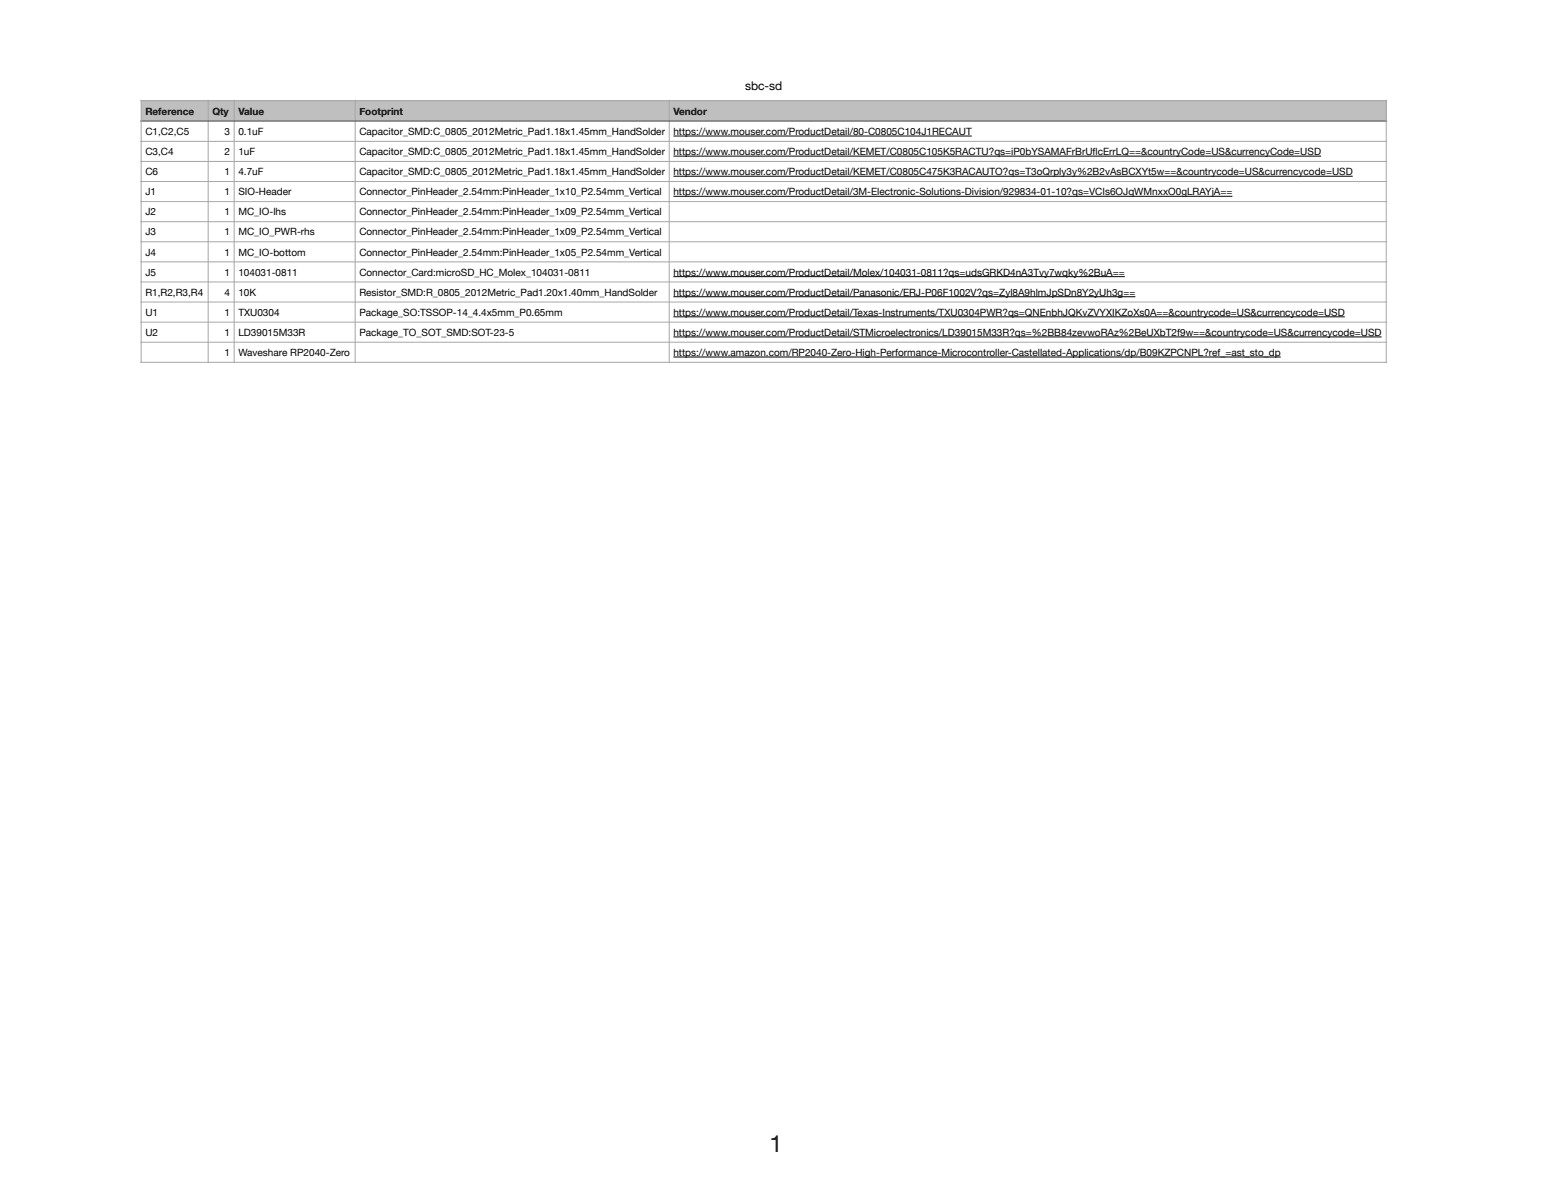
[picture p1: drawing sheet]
<svg xmlns="http://www.w3.org/2000/svg" width="279mm" height="216mm" viewBox="0 0 279 216" stroke-linecap="round" stroke-linejoin="round" font-family="sans-serif">
<defs><g id="words">
<text font-size="4.2" x="138.4" y="207.1">1</text>
<text font-size="2.2" x="134" y="16.1">sbc-sd</text>
<g font-size="1.8">
<text x="26.2" y="20.6">Reference</text>
<text x="38.2" y="20.6">Qty</text>
<text x="42.9" y="20.6">Value</text>
<text x="64.7" y="20.6">Footprint</text>
<text x="121.1" y="20.6">Vendor</text>
<text x="26.2" y="24.3">C1,C2,C5</text>
<text x="26.2" y="27.9">C3,C4</text>
<text x="40.4" y="24.3">3</text>
<text x="40.4" y="27.9">2</text>
<text x="42.9" y="24.3">0.1uF</text>
<text x="42.9" y="27.9">1uF</text>
<text x="64.7" y="24.3">Capacitor_SMD:C_0805_2012Metric_Pad1.18x1.45mm_HandSolder</text>
<text x="64.7" y="27.9">Capacitor_SMD:C_0805_2012Metric_Pad1.18x1.45mm_HandSolder</text>
<text x="121.1" y="24.3">https://www.mouser.com/ProductDetail/80-C0805C104J1RECAUT</text>
<text x="121.1" y="27.9">https://www.mouser.com/ProductDetail/KEMET/C0805C105K5RACTU?qs=iP0bYSAMAFrBrUfl cErrLQ==&amp;countryCode=US&amp;currencyCode=USD</text>
<text x="26.2" y="31.5">C6</text>
<text x="26.2" y="35.1">J1</text>
<text x="40.4" y="31.5">1</text>
<text x="40.4" y="35.1">1</text>
<text x="42.9" y="31.5">4.7uF</text>
<text x="42.9" y="35.1">SIO-Header</text>
<text x="64.7" y="31.5">Capacitor_SMD:C_0805_2012Metric_Pad1.18x1.45mm_HandSolder</text>
<text x="64.7" y="35.1">Connector_PinHeader_2.54mm:PinHeader_1x10_P2.54mm_Vertical</text>
<text x="121.1" y="31.5">https://www.mouser.com/ProductDetail/KEMET/C0805C475K3RACAUTO?qs=T3oQrply3y%2B2vAsBCXYt5w==&amp;countrycode=US&amp;currencycode=USD</text>
<text x="121.1" y="35.1">https://www.mouser.com/ProductDetail/3M-Electronic-Solutions-Division/929834-01-10?qs=VCIs6OJqWMnxxO0gLRAYjA==</text>
<text x="26.2" y="38.7">J2</text>
<text x="40.4" y="38.7">1</text>
<text x="42.9" y="38.7">MC_IO-lhs</text>
<text x="64.7" y="38.7">Connector_PinHeader_2.54mm:PinHeader_1x09_P2.54mm_Vertical</text>
<text x="26.2" y="42.3">J3</text>
<text x="26.2" y="45.9">J4</text>
<text x="40.4" y="42.3">1</text>
<text x="40.4" y="45.9">1</text>
<text x="42.9" y="42.3">MC_IO_PWR-rhs</text>
<text x="42.9" y="45.9">MC_IO-bottom</text>
<text x="64.7" y="42.3">Connector_PinHeader_2.54mm:PinHeader_1x09_P2.54mm_Vertical</text>
<text x="64.7" y="45.9">Connector_PinHeader_2.54mm:PinHeader_1x05_P2.54mm_Vertical</text>
<text x="26.2" y="49.6">J5</text>
<text x="26.2" y="53.2">R1,R2,R3,R4</text>
<text x="40.4" y="49.6">1</text>
<text x="40.4" y="53.2">4</text>
<text x="42.9" y="49.6">104031-0811</text>
<text x="42.9" y="53.2">10K</text>
<text x="64.7" y="49.6">Connector_Card:microSD_HC_Molex_104031-0811</text>
<text x="64.7" y="53.2">Resistor_SMD:R_0805_2012Metric_Pad1.20x1.40mm_HandSolder</text>
<text x="121.1" y="49.6">https://www.mouser.com/ProductDetail/Molex/104031-0811?qs=udsGRKD4nA3Tvy7wqky%2BuA==</text>
<text x="121.1" y="53.2">https://www.mouser.com/ProductDetail/Panasonic/ERJ-P06F1002V?qs=Zyl8A9hlmJpSDn8Y2yUh3g==</text>
<text x="26.2" y="56.8">U1</text>
<text x="40.4" y="56.8">1</text>
<text x="42.9" y="56.8">TXU0304</text>
<text x="64.7" y="56.8">Package_SO:TSSOP-14_4.4x5mm_P0.65mm</text>
<text x="121.1" y="56.8">https://www.mouser.com/ProductDetail/Texas-Instruments/TXU0304PWR?qs=QNEnbhJQKvZVYXIKZoXs0A==&amp;countrycode=US&amp;currencycode=USD</text>
<text x="26.2" y="60.4">U2</text>
<text x="40.4" y="60.4">1</text>
<text x="40.4" y="64">1</text>
<text x="42.9" y="60.4">LD39015M33R</text>
<text x="42.9" y="64">Waveshare RP2040-Zero</text>
<text x="64.7" y="60.4">Package_TO_SOT_SMD:SOT-23-5</text>
<text x="121.1" y="60.4">https://www.mouser.com/ProductDetail/STMicroelectronics/LD39015M33R?qs=%2BB84zevwoRAz%2BeUXbT2f9w==&amp;countrycode=US&amp;currencycode=USD</text>
<text x="121.1" y="64">https://www.amazon.com/RP2040-Zero-High-Performance-Microcontroller-Castellated-Applications/dp/B09KZPCNPL?ref_=ast_sto_dp</text>
</g>
</g></defs>
<g fill="#bec0bf">
<path d="M25.4 18.1h12.1v3.7h-12.1z"/>
<path d="M37.5 18.1h4.6v3.7h-4.6z"/>
<path d="M42.1 18.1h21.8v3.7h-21.8z"/>
<path d="M63.9 18.1h56.5v3.7h-56.5z"/>
<path d="M120.4 18.1h129v3.7h-129z"/>
</g>
<path d="M121.1 24.5h53.7M121.1 28.1h116.6M121.1 31.7h122.3M121.1 35.3h100.6M121.1 49.7h81.3M121.1 53.3h83.2M121.1 57h120.8M121.1 60.6h127.5M121.1 64.2h109.3" fill="none" stroke="#000" stroke-width=".18"/>
<g fill="none" stroke="#a6a6a6" stroke-width=".18">
<path d="M25.2 18.1h224.4M25.4 17.9v47.3M37.5 17.9v47.3M42.1 17.9v47.3M63.9 17.9v47.3M120.4 17.9v47.3M249.4 17.9v47.3M25.2 25.4h224.4M25.2 29h224.4M25.2 32.6h224.4M25.2 36.2h224.4M25.2 39.9h224.4"/>
<path d="M25.2 43.5h224.4M25.2 47.1h224.4M25.2 50.7h224.4M25.2 54.3h224.4M25.2 57.9h224.4M25.2 61.5h224.4M25.2 65.1h224.4"/>
</g>
<path d="M25.2 21.8h224.4" fill="none" stroke="#404040" stroke-width=".18"/>
<use href="#words"/>
</svg>
